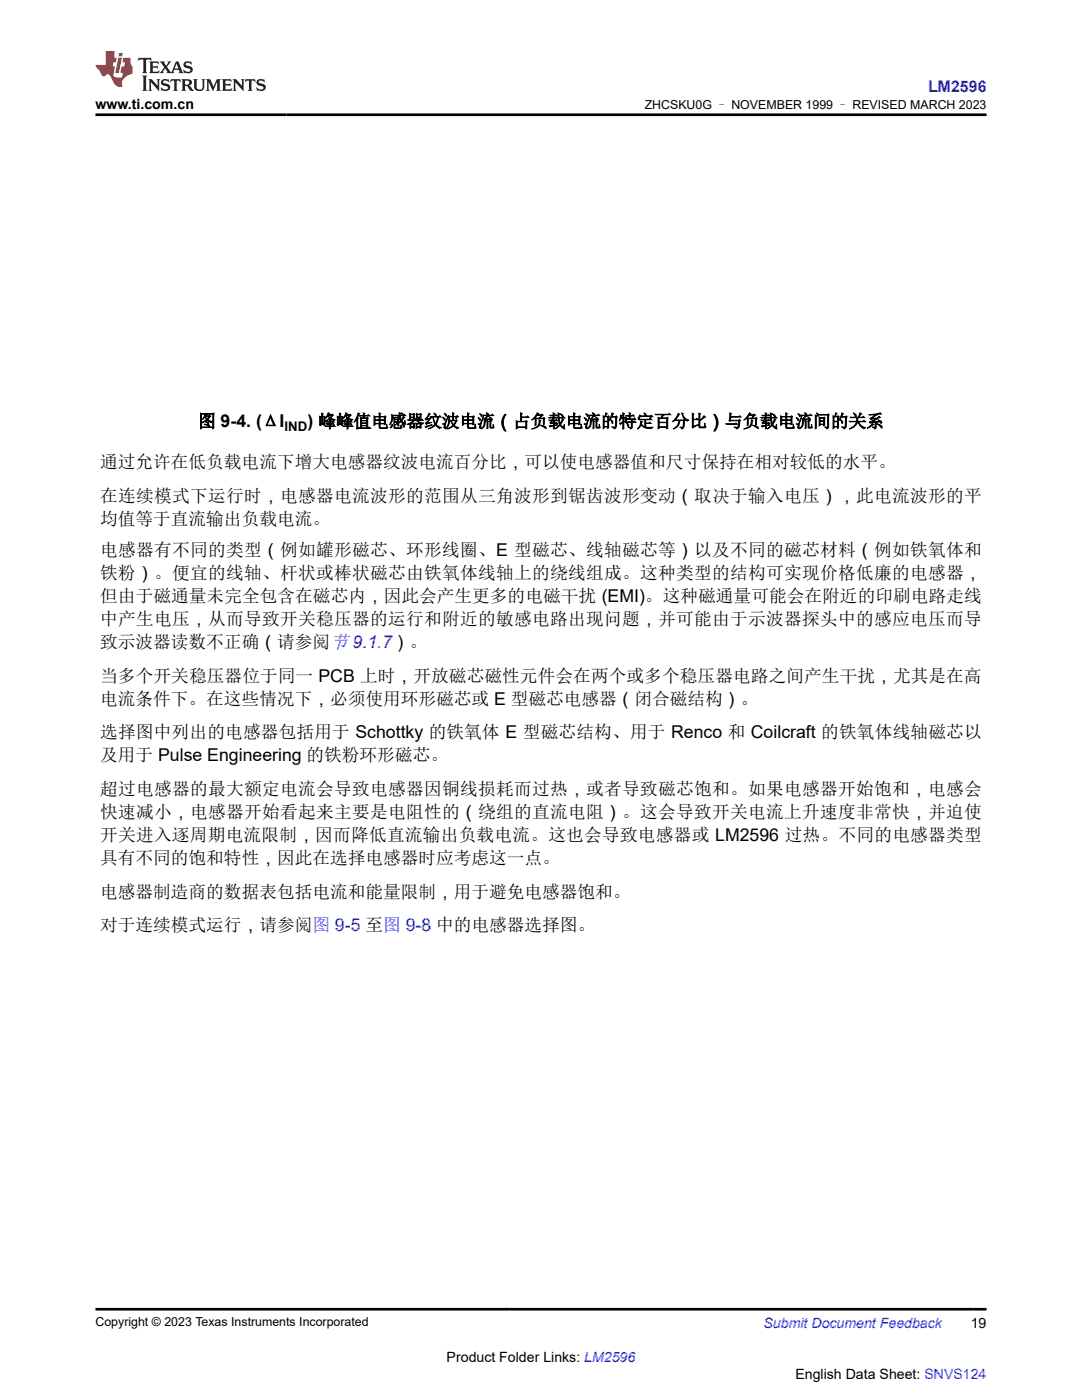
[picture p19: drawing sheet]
<svg xmlns="http://www.w3.org/2000/svg" width="216mm" height="279mm" viewBox="0 0 216 279" stroke-linecap="round" stroke-linejoin="round" font-family="sans-serif">
<defs><g id="words">
<g font-size="3.5">
<text x="39.5" y="85.3">图 9-4. (ΔI</text>
<text x="61.3" y="85.3">) 峰峰值电感器纹波电流（占负载电流的特定百分比）与负载电流间的关系</text>
<text x="20" y="93.4">通过允许在低负载电流下增大电感器纹波电流百分比，可以使电感器值和尺寸保持在相对较低的水平。</text>
<text x="20" y="100.1">在连续模式下运行时，电感器电流波形的范围从三角波形到锯齿波形变动（取决于输入电压），此电流波形的平</text>
<text x="20" y="104.7">均值等于直流输出负载电流。</text>
<text x="20" y="111">电感器有不同的类型（例如罐形磁芯、环形线圈、E 型磁芯、线轴磁芯等）以及不同的磁芯材料（例如铁氧体和</text>
<text x="20" y="115.6">铁粉）。便宜的线轴、杆状或棒状磁芯由铁氧体线轴上的绕线组成。这种类型的结构可实现价格低廉的电感器，</text>
<text x="20" y="124.8">中产生电压，从而导致开关稳压器的运行和附近的敏感电路出现问题，并可能由于示波器探头中的感应电压而导</text>
<text x="20" y="120.2">但由于磁通量未完全包含在磁芯内，因此会产生更多的电磁干扰 (EMI)。这种磁通量可能会在附近的印刷电路走线</text>
<text x="20" y="129.4">致示波器读数不正确（请参阅节 9.1.7）。</text>
<text x="20" y="136.1">当多个开关稳压器位于同一 PCB 上时，开放磁芯磁性元件会在两个或多个稳压器电路之间产生干扰，尤其是在高</text>
<text x="20" y="140.7">电流条件下。在这些情况下，必须使用环形磁芯或 E 型磁芯电感器（闭合磁结构）。</text>
<text x="20" y="147.4">选择图中列出的电感器包括用于 Schottky 的铁氧体 E 型磁芯结构、用于 Renco 和 Coilcraft 的铁氧体线轴磁芯以</text>
<text x="20" y="152">及用于 Pulse Engineering 的铁粉环形磁芯。</text>
<text x="20" y="158.7">超过电感器的最大额定电流会导致电感器因铜线损耗而过热，或者导致磁芯饱和。如果电感器开始饱和，电感会</text>
<text x="20" y="163.3">快速减小，电感器开始看起来主要是电阻性的（绕组的直流电阻）。这会导致开关电流上升速度非常快，并迫使</text>
<text x="20" y="167.8">开关进入逐周期电流限制，因而降低直流输出负载电流。这也会导致电感器或 LM2596 过热。不同的电感器类型</text>
<text x="20" y="172.4">具有不同的饱和特性，因此在选择电感器时应考虑这一点。</text>
<text x="20" y="179.1">电感器制造商的数据表包括电流和能量限制，用于避免电感器饱和。</text>
<text x="20" y="185.8">对于连续模式运行，请参阅图 9-5 至图 9-8 中的电感器选择图。</text>
</g>
<text font-size="3.2" fill="#00f" x="185.2" y="18.3">LM2596</text>
<g font-size="2.8">
<text x="19" y="21.7">www.ti.com.cn</text>
<text x="193.7" y="265">19</text>
<text x="89.1" y="271.9">Product Folder Links: LM2596</text>
<text x="158.7" y="275.3">English Data Sheet: SNVS124</text>
</g>
<text font-size="2.8" fill="#00f" x="152.4" y="265">Submit Document Feedback</text>
<text font-size="2.6" x="56.8" y="86">IND</text>
<g font-size="2.5">
<text x="128.6" y="21.8">ZHCSKU0G – NOVEMBER 1999 – REVISED MARCH 2023</text>
<text x="19" y="264.7">Copyright © 2023 Texas Instruments Incorporated</text>
</g>
</g></defs>
<path d="M27.7 11.6l-.2 .5 .5-.2h.6v.1v2.2l-.2 .4h1l-.2-.4v-2.2v-.1h.5l.5 .2-.1-.5zM29.8 12.3l.2 .4v1.5l-.2 .4h1.9l.1-.6a1.08 1.08 0 0 1-1.3 .2v-.7h.6l.4 .2v-.7l-.4 .2h-.6v-.5l.2-.2a1 1 0 0 1 1 .3l-.1-.5zM31.8 12.3l1 1.1-1 1.2h.9l-.2-.2 .4-.8 .5 .8-.2 .2h1.6l-.2-.2 .1-.5h1l.1 .5-.1 .2h.9l-.2-.3-.8-2h-.5l-1 2.2-.8-1.1 .9-1.1h-.8l.2 .2-.5 .6-.3-.6 .1-.2zM35.2 12.7l.4 1h-.8zM36.8 12.4a.65 .65 0 0 0-.2 .7 .65 .65 0 0 0 .6 .5l.7 .1 .1 .3a.79 .79 0 0 1-.7 .4 .79 .79 0 0 1-.7-.5l.1 .7 .2-.1a.93 .93 0 0 0 1.1 .1 .93 .93 0 0 0 .4-1 1.46 1.46 0 0 0-1.2-.6l-.1-.3a1.09 1.09 0 0 1 1.2 .2l-.2-.6-.1 .1-.6-.2zM28.4 15.1l.2 .4v2.2l-.2 .4h1l-.2-.4v-2.2l.2-.4zM29.6 15.8l.2 .4v1.5l-.2 .4h.8l-.3-.4v-1.3l1.7 1.8v-2l.2-.4h-.8l.2 .2 .1 1.1-1.2-1.3zM32.3 15.9a.65 .65 0 0 0-.2 .8 .65 .65 0 0 0 .7 .4l.6 .2 .1 .2a.79 .79 0 0 1-.7 .4 .79 .79 0 0 1-.7-.5l.1 .7 .2-.1a.93 .93 0 0 0 1.1 .1 .93 .93 0 0 0 .4-.9 1.46 1.46 0 0 0-1.2-.6l-.1-.4a1.09 1.09 0 0 1 1.2 .2l-.2-.6-.1 .1-.6-.1zM34.1 15.8l-.1 .6a.63 .63 0 0 1 .7-.3l.1 1.6-.3 .4h1l-.2-.4v-1.6a.66 .66 0 0 1 .8 .3l-.1-.6zM36.2 15.8l.2 .4v1.5l-.2 .4h.9l-.2-.2v-.7h.5l.1 .2a.79 .79 0 0 0 1.2 .6l-1-.9a.61 .61 0 0 0 .6-.6 .61 .61 0 0 0-.5-.7zM36.9 16.1h.2a.47 .47 0 0 1 .5 .1 .47 .47 0 0 1 .1 .5l-.2 .1-.6 .1zM38.5 15.8l.2 .2a2.27 2.27 0 0 0 .4 2 1.04 1.04 0 0 0 1.7-.7v-1.3l.2-.2h-.8l.2 .4v1.1a.6 .6 0 0 1-.6 .6 .6 .6 0 0 1-.6-.6v-1.1l.3-.4zM41.1 15.8l.2 .4v1.5l-.2 .4h.7l-.2-.4v-1.4l.9 1.9 .8-1.9v1.4l-.2 .4h1l-.3-.4v-1.5l.3-.4h-.8l-.7 1.5-.7-1.5zM44.3 15.8l.2 .4v1.5l-.2 .4h1.9l.1-.6a1.09 1.09 0 0 1-1.3 .2v-.7h.6l.4 .2v-.6l-.4 .2h-.6v-.6l.2-.1a1.01 1.01 0 0 1 1 .3l-.1-.6zM46.4 15.8l.3 .4v1.5l-.3 .4h.8l-.2-.4v-1.3l1.6 1.8v-2l.2-.4h-.7l.2 .2v1.1l-1.2-1.3zM49 15.8l-.1 .6a.63 .63 0 0 1 .8-.3v1.6l-.3 .4h1l-.2-.4v-1.6a.66 .66 0 0 1 .8 .3l-.1-.6zM51.4 15.9a.65 .65 0 0 0-.2 .8 .65 .65 0 0 0 .6 .4l.6 .2 .2 .2a.79 .79 0 0 1-.8 .4 .79 .79 0 0 1-.6-.5l.1 .7 .2-.1a.93 .93 0 0 0 1 .1 .93 .93 0 0 0 .5-.9 1.46 1.46 0 0 0-1.3-.6l-.1-.4a1.09 1.09 0 0 1 1.3 .2l-.2-.6-.2 .1-.5-.1z" fill="#231f20"/>
<path d="M21.1 10.2v2.8h-2.1l.1 .3 .9 1a.95 .95 0 0 0 .9 .9 .59 .59 0 0 1 .6-.4 .59 .59 0 0 1 .5 .4l.4 .7a1.59 1.59 0 0 0 2.1 1.4 1.61 1.61 0 0 1 1-2.3l1-.3-.1-1.5a1.59 1.59 0 0 1-.4-1.7h-1.4l-.2 .9h.5l-.1 .9h-.5l-.2 1v.2l.4 .1-.2 .9h-.6a.73 .73 0 0 1-1.1-.7l.3-1.5h-.5l.2-.9h.5l.2-.9h-.5v-1.3zM23.6 11.5l-.6 3.1h.7l.6-3.1zM23.8 10.6l-.1 .6h.7l.1-.6z" fill="#ed1c24"/>
<path d="M19 22.9h177.8M19 261.3h177.8" fill="none" stroke="#000" stroke-width=".53"/>
<use href="#words"/>
</svg>
